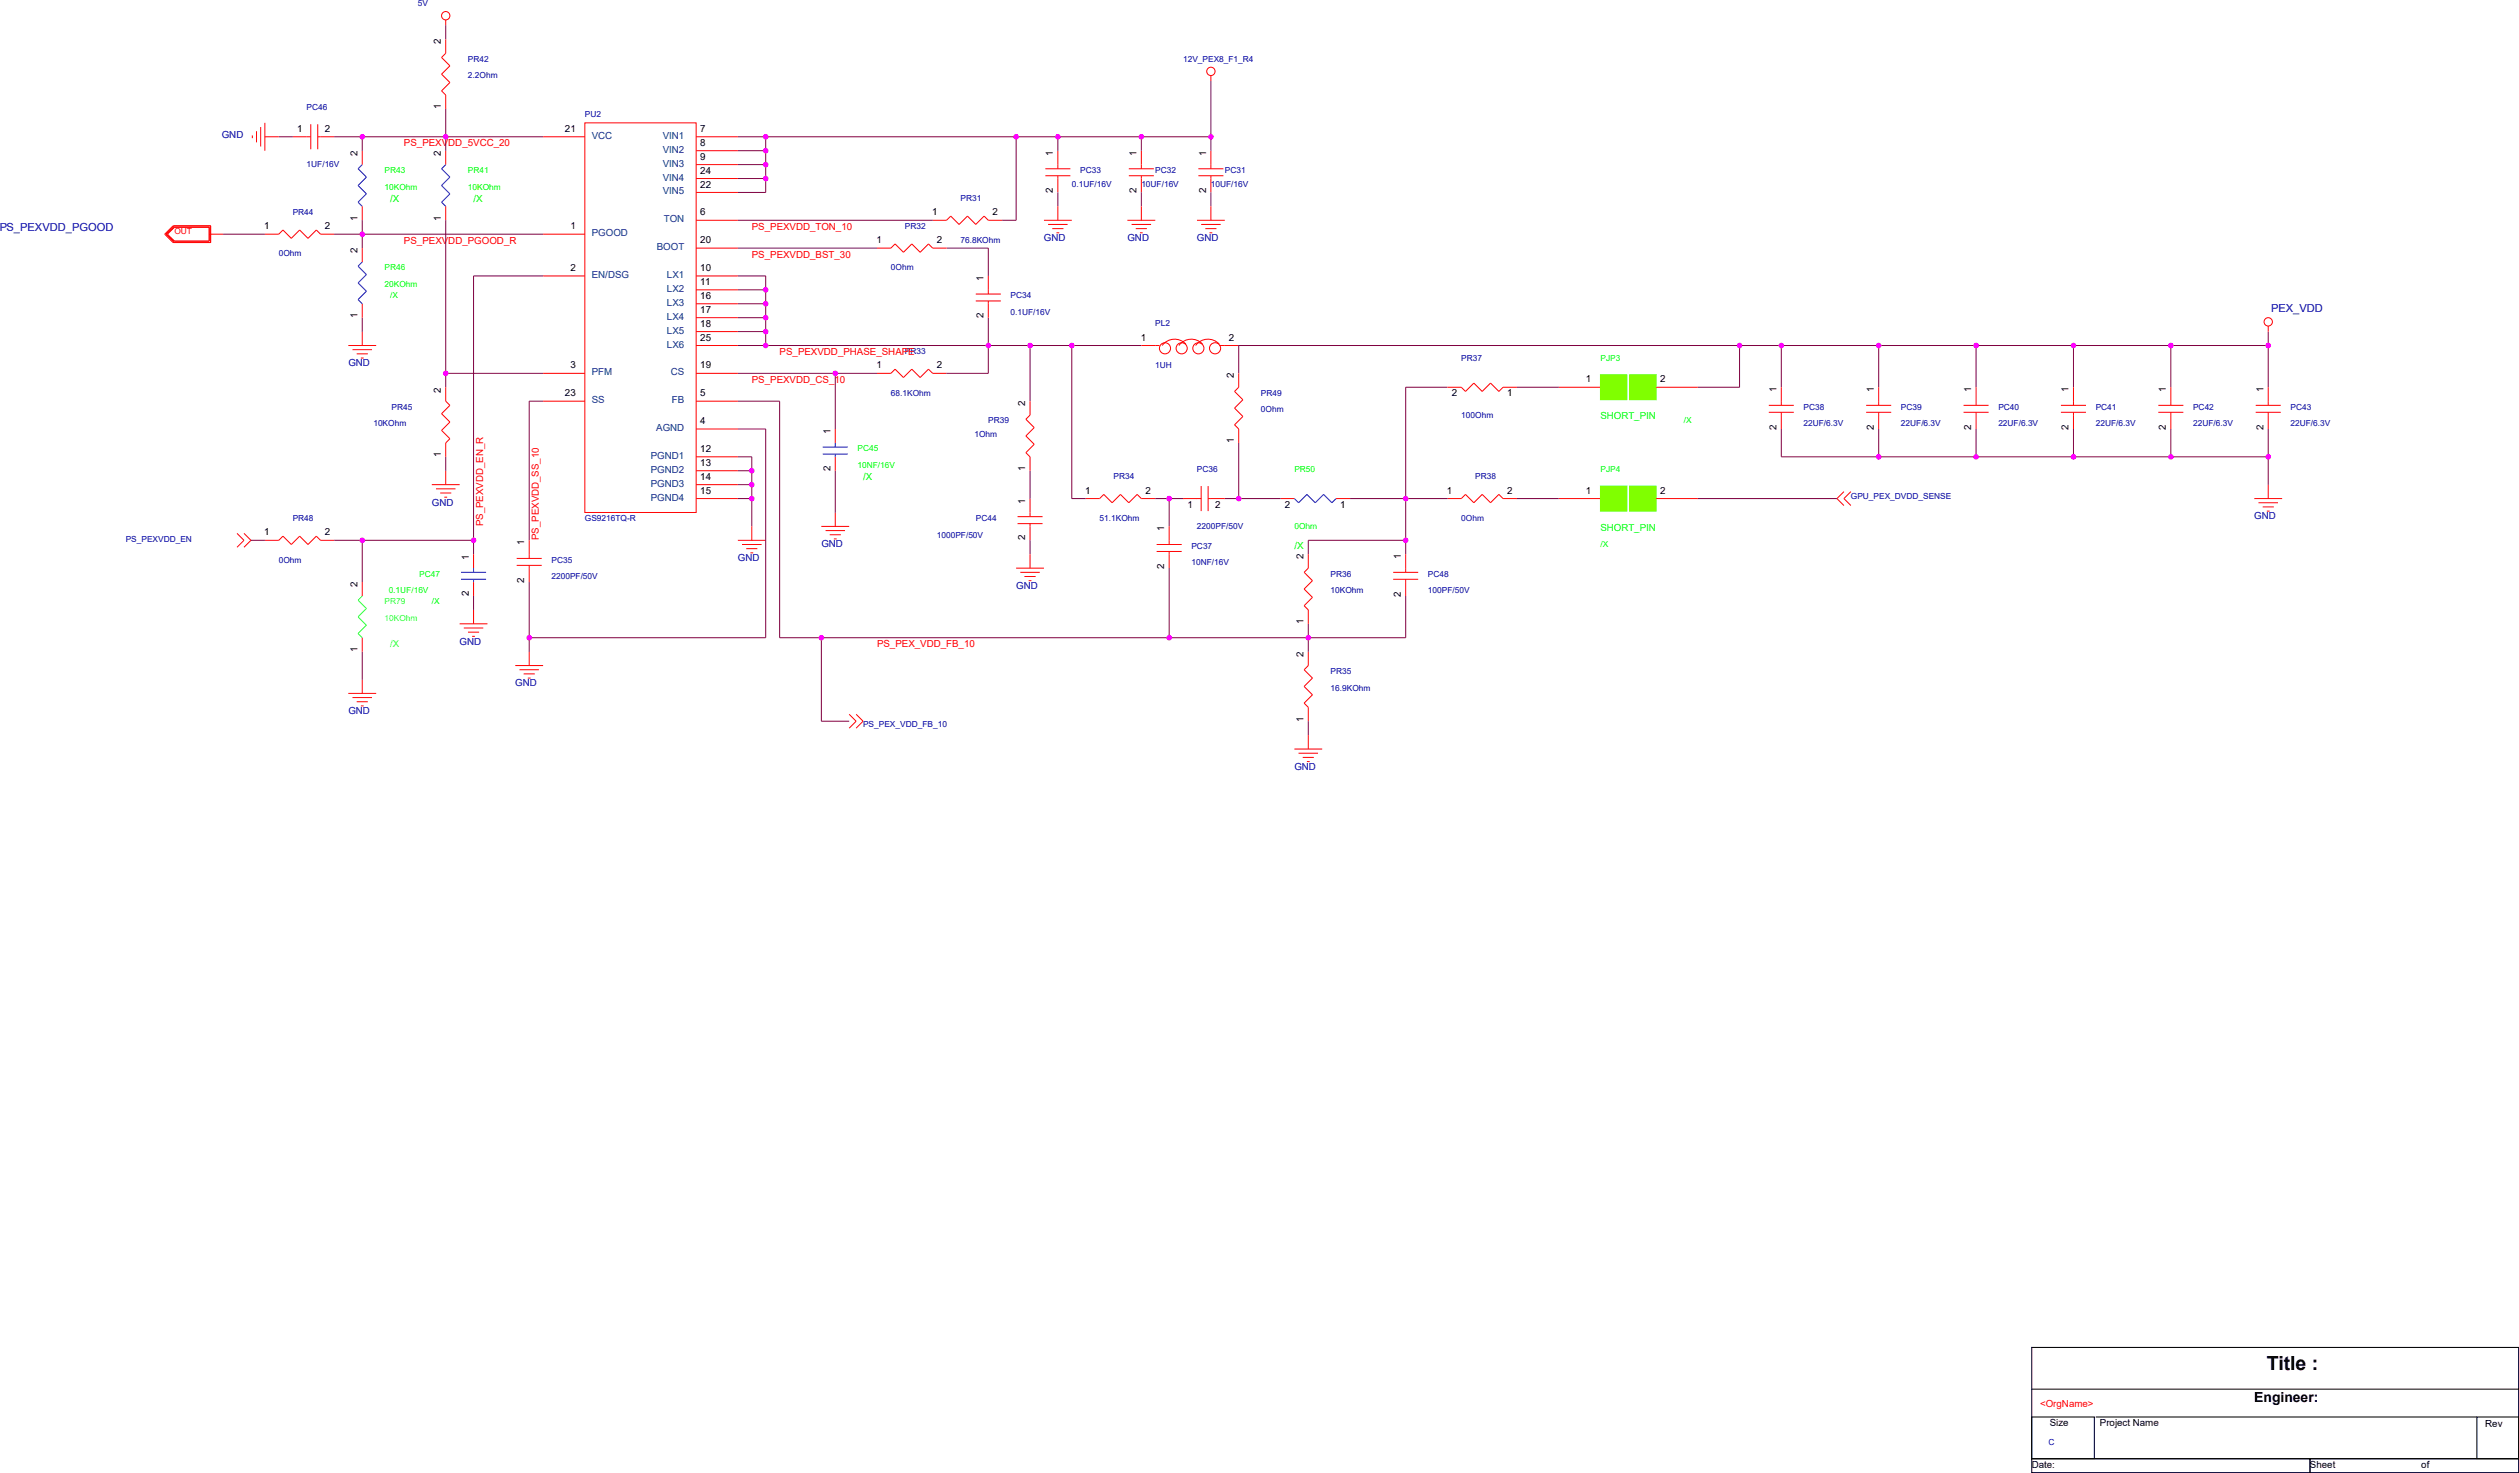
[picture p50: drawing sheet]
<svg xmlns="http://www.w3.org/2000/svg" width="271mm" height="158mm" viewBox="0 0 271 158" stroke-linecap="round" stroke-linejoin="round" font-family="sans-serif">
<defs><g id="words">
<text font-size="2.1" x="243.9" y="147.4">Title :</text>
<text font-size="1.5" x="242.6" y="150.8">Engineer:</text>
<g font-size="1.2" fill="#0000a0">
<text x="-.1" y="24.9">PS_PEXVDD_PGOOD</text>
<text x="244.4" y="33.6">PEX_VDD</text>
</g>
<g font-size="1">
<text x="47.4" y="4.8" transform="rotate(-90 47.4 4.8)">2</text>
<text x="47.4" y="11.8" transform="rotate(-90 47.4 11.8)">1</text>
<text x="32" y="14.2">1</text>
<text x="34.9" y="14.2">2</text>
<text x="38.5" y="16.7" transform="rotate(-90 38.5 16.7)">2</text>
<text x="47.4" y="16.7" transform="rotate(-90 47.4 16.7)">2</text>
<text x="60.8" y="14.2">21</text>
<text x="75.4" y="14.2">7</text>
<text x="75.4" y="15.7">8</text>
<text x="75.4" y="17.2">9</text>
<text x="113.3" y="16.7" transform="rotate(-90 113.3 16.7)">1</text>
<text x="122.3" y="16.7" transform="rotate(-90 122.3 16.7)">1</text>
<text x="129.8" y="16.7" transform="rotate(-90 129.8 16.7)">1</text>
<text x="38.5" y="23.8" transform="rotate(-90 38.5 23.8)">1</text>
<text x="47.4" y="23.8" transform="rotate(-90 47.4 23.8)">1</text>
<text x="75.4" y="23.2">6</text>
<text x="75.4" y="20.2">22</text>
<text x="75.4" y="18.7">24</text>
<text x="100.3" y="23.2">1</text>
<text x="106.8" y="23.2">2</text>
<text x="113.3" y="20.8" transform="rotate(-90 113.3 20.8)">2</text>
<text x="122.3" y="20.8" transform="rotate(-90 122.3 20.8)">2</text>
<text x="129.8" y="20.8" transform="rotate(-90 129.8 20.8)">2</text>
<text x="28.4" y="24.7">1</text>
<text x="34.9" y="24.7">2</text>
<text x="38.5" y="27.2" transform="rotate(-90 38.5 27.2)">2</text>
<text x="61.4" y="24.7">1</text>
<text x="61.4" y="29.2">2</text>
<text x="75.4" y="29.2">10</text>
<text x="75.4" y="26.2">20</text>
<text x="94.3" y="26.2">1</text>
<text x="100.8" y="26.2">2</text>
<text x="38.5" y="34.2" transform="rotate(-90 38.5 34.2)">1</text>
<text x="75.4" y="32.2">16</text>
<text x="75.4" y="33.7">17</text>
<text x="75.4" y="35.1">18</text>
<text x="75.4" y="30.7">11</text>
<text x="105.8" y="34.2" transform="rotate(-90 105.8 34.2)">2</text>
<text x="105.8" y="30.2" transform="rotate(-90 105.8 30.2)">1</text>
<text x="61.4" y="39.6">3</text>
<text x="75.4" y="39.6">19</text>
<text x="75.4" y="36.6">25</text>
<text x="94.3" y="39.6">1</text>
<text x="100.8" y="39.6">2</text>
<text x="122.8" y="36.6">1</text>
<text x="132.3" y="36.6">2</text>
<text x="132.8" y="40.7" transform="rotate(-90 132.8 40.7)">2</text>
<text x="170.7" y="41.1">1</text>
<text x="178.7" y="41.1">2</text>
<text x="47.4" y="42.2" transform="rotate(-90 47.4 42.2)">2</text>
<text x="60.8" y="42.6">23</text>
<text x="75.4" y="45.6">4</text>
<text x="75.4" y="42.6">5</text>
<text x="89.4" y="46.7" transform="rotate(-90 89.4 46.7)">1</text>
<text x="110.3" y="43.7" transform="rotate(-90 110.3 43.7)">2</text>
<text x="132.8" y="47.7" transform="rotate(-90 132.8 47.7)">1</text>
<text x="156.2" y="42.6">2</text>
<text x="162.2" y="42.6">1</text>
<text x="191.2" y="46.2" transform="rotate(-90 191.2 46.2)">2</text>
<text x="191.2" y="42.2" transform="rotate(-90 191.2 42.2)">1</text>
<text x="201.7" y="46.2" transform="rotate(-90 201.7 46.2)">2</text>
<text x="201.7" y="42.2" transform="rotate(-90 201.7 42.2)">1</text>
<text x="212.1" y="46.2" transform="rotate(-90 212.1 46.2)">2</text>
<text x="212.1" y="42.2" transform="rotate(-90 212.1 42.2)">1</text>
<text x="222.6" y="46.2" transform="rotate(-90 222.6 46.2)">2</text>
<text x="222.6" y="42.2" transform="rotate(-90 222.6 42.2)">1</text>
<text x="233.1" y="46.2" transform="rotate(-90 233.1 46.2)">2</text>
<text x="233.1" y="42.2" transform="rotate(-90 233.1 42.2)">1</text>
<text x="243.6" y="46.2" transform="rotate(-90 243.6 46.2)">2</text>
<text x="243.6" y="42.2" transform="rotate(-90 243.6 42.2)">1</text>
<text x="47.4" y="49.2" transform="rotate(-90 47.4 49.2)">1</text>
<text x="75.4" y="48.6">12</text>
<text x="75.4" y="50.1">13</text>
<text x="75.4" y="51.6">14</text>
<text x="75.4" y="53.1">15</text>
<text x="89.4" y="50.7" transform="rotate(-90 89.4 50.7)">2</text>
<text x="110.3" y="50.7" transform="rotate(-90 110.3 50.7)">1</text>
<text x="116.8" y="53.1">1</text>
<text x="123.3" y="53.1">2</text>
<text x="155.7" y="53.1">1</text>
<text x="162.2" y="53.1">2</text>
<text x="170.7" y="53.1">1</text>
<text x="178.7" y="53.1">2</text>
<text x="28.4" y="57.6">1</text>
<text x="34.9" y="57.6">2</text>
<text x="56.4" y="58.7" transform="rotate(-90 56.4 58.7)">1</text>
<text x="110.3" y="58.1" transform="rotate(-90 110.3 58.1)">2</text>
<text x="110.3" y="54.2" transform="rotate(-90 110.3 54.2)">1</text>
<text x="125.3" y="57.2" transform="rotate(-90 125.3 57.2)">1</text>
<text x="127.8" y="54.6">1</text>
<text x="130.8" y="54.6">2</text>
<text x="138.3" y="54.6">2</text>
<text x="144.2" y="54.6">1</text>
<text x="38.5" y="63.1" transform="rotate(-90 38.5 63.1)">2</text>
<text x="50.4" y="64.1" transform="rotate(-90 50.4 64.1)">2</text>
<text x="50.4" y="60.2" transform="rotate(-90 50.4 60.2)">1</text>
<text x="56.4" y="62.7" transform="rotate(-90 56.4 62.7)">2</text>
<text x="125.3" y="61.2" transform="rotate(-90 125.3 61.2)">2</text>
<text x="140.3" y="60.2" transform="rotate(-90 140.3 60.2)">2</text>
<text x="150.7" y="64.2" transform="rotate(-90 150.7 64.2)">2</text>
<text x="150.7" y="60.2" transform="rotate(-90 150.7 60.2)">1</text>
<text x="38.5" y="70.2" transform="rotate(-90 38.5 70.2)">1</text>
<text x="140.3" y="70.6" transform="rotate(-90 140.3 70.6)">2</text>
<text x="140.3" y="67.2" transform="rotate(-90 140.3 67.2)">1</text>
<text x="140.3" y="77.7" transform="rotate(-90 140.3 77.7)">1</text>
<text x="220.6" y="153.4">Size</text>
<text x="226" y="153.4">Project Name</text>
<text x="267.5" y="153.6">Rev</text>
<text x="218.6" y="157.9">Date:</text>
<text x="248.6" y="157.9">Sheet</text>
<text x="260.6" y="157.9">of</text>
</g>
<g font-size="1" fill="#0000a0">
<text x="23.9" y="14.9">GND</text>
<text x="112.3" y="25.9">GND</text>
<text x="121.3" y="25.9">GND</text>
<text x="128.8" y="25.9">GND</text>
<text x="37.5" y="39.4">GND</text>
<text x="46.5" y="54.4">GND</text>
<text x="88.4" y="58.9">GND</text>
<text x="242.6" y="55.9">GND</text>
<text x="79.4" y="60.4">GND</text>
<text x="109.4" y="63.4">GND</text>
<text x="49.5" y="69.4">GND</text>
<text x="37.5" y="76.8">GND</text>
<text x="55.5" y="73.9">GND</text>
<text x="139.3" y="82.8">GND</text>
</g>
<g font-size="1" fill="#f00">
<text x="43.5" y="15.8">PS_PEXVDD_5VCC_20</text>
<text x="43.5" y="26.2">PS_PEXVDD_PGOOD_R</text>
<text x="80.9" y="24.7">PS_PEXVDD_TON_10</text>
<text x="80.9" y="27.7">PS_PEXVDD_BST_30</text>
<text x="80.9" y="41.2">PS_PEXVDD_CS_10</text>
<text x="83.9" y="38.2">PS_PEXVDD_PHASE_SHAPE</text>
<text x="52" y="56.6" transform="rotate(-90 52 56.6)">PS_PEXVDD_EN_R</text>
<text x="58" y="58.1" transform="rotate(-90 58 58.1)">PS_PEXVDD_SS_10</text>
<text x="94.4" y="69.7">PS_PEX_VDD_FB_10</text>
<text x="219.5" y="151.4">&lt;OrgName&gt;</text>
</g>
<g font-size="1" fill="#004080">
<text x="63.7" y="14.9">VCC</text>
<text x="71.3" y="14.9">VIN1</text>
<text x="71.3" y="16.4">VIN2</text>
<text x="71.3" y="17.9">VIN3</text>
<text x="71.3" y="20.9">VIN5</text>
<text x="71.3" y="19.4">VIN4</text>
<text x="71.4" y="23.9">TON</text>
<text x="63.7" y="25.4">PGOOD</text>
<text x="63.7" y="29.9">EN/DSG</text>
<text x="70.7" y="26.9">BOOT</text>
<text x="71.8" y="29.9">LX1</text>
<text x="71.8" y="32.9">LX3</text>
<text x="71.8" y="34.4">LX4</text>
<text x="71.8" y="35.9">LX5</text>
<text x="71.8" y="31.4">LX2</text>
<text x="63.7" y="40.4">PFM</text>
<text x="71.8" y="37.4">LX6</text>
<text x="72.2" y="40.4">CS</text>
<text x="63.7" y="43.4">SS</text>
<text x="70.6" y="46.4">AGND</text>
<text x="72.3" y="43.4">FB</text>
<text x="70" y="49.4">PGND1</text>
<text x="70" y="50.9">PGND2</text>
<text x="70" y="52.4">PGND3</text>
<text x="70" y="53.9">PGND4</text>
</g>
<g font-size="1" fill="#0f0">
<text x="42" y="21.8">/X</text>
<text x="51" y="21.8">/X</text>
<text x="172.2" y="45.1">SHORT_PIN</text>
<text x="92.9" y="51.7">/X</text>
<text x="139.3" y="59">/X</text>
<text x="172.2" y="57.1">SHORT_PIN</text>
</g>
<text font-size="1" fill="#00ff80" x="42" y="69.7">/X</text>
<g font-size=".9" fill="#0000a0">
<text x="45" y=".6">5V</text>
<text x="33" y="11.9">PC46</text>
<text x="50.4" y="6.6">PR42</text>
<text x="50.4" y="8.4">2.2Ohm</text>
<text x="127.3" y="6.6">12V_PEX8_F1_R4</text>
<text x="62.9" y="12.6">PU2</text>
<text x="31.5" y="23.1">PR44</text>
<text x="33" y="18">1UF/16V</text>
<text x="103.4" y="21.6">PR31</text>
<text x="115.3" y="20.1">0.1UF/16V</text>
<text x="116.2" y="18.6">PC33</text>
<text x="122.8" y="20.1">10UF/16V</text>
<text x="124.3" y="18.6">PC32</text>
<text x="130.3" y="20.1">10UF/16V</text>
<text x="131.8" y="18.6">PC31</text>
<text x="30" y="27.6">0Ohm</text>
<text x="95.9" y="29.1">0Ohm</text>
<text x="97.4" y="24.6">PR32</text>
<text x="103.4" y="26.1">76.8KOhm</text>
<text x="108.8" y="32.1">PC34</text>
<text x="108.8" y="33.9">0.1UF/16V</text>
<text x="124.3" y="35.1">PL2</text>
<text x="97.4" y="38.1">PR33</text>
<text x="124.3" y="39.6">1UH</text>
<text x="157.3" y="38.8">PR37</text>
<text x="40.2" y="45.9">10KOhm</text>
<text x="42.1" y="44.1">PR45</text>
<text x="95.9" y="42.6">68.1KOhm</text>
<text x="104.9" y="47.1">1Ohm</text>
<text x="106.4" y="45.6">PR39</text>
<text x="135.7" y="42.6">PR49</text>
<text x="135.7" y="44.4">0Ohm</text>
<text x="157.3" y="45">100Ohm</text>
<text x="194.1" y="44.1">PC38</text>
<text x="194.1" y="45.9">22UF/6.3V</text>
<text x="204.6" y="44.1">PC39</text>
<text x="204.6" y="45.9">22UF/6.3V</text>
<text x="215.1" y="44.1">PC40</text>
<text x="215.1" y="45.9">22UF/6.3V</text>
<text x="225.5" y="44.1">PC41</text>
<text x="225.5" y="45.9">22UF/6.3V</text>
<text x="236" y="44.1">PC42</text>
<text x="236" y="45.9">22UF/6.3V</text>
<text x="246.5" y="44.1">PC43</text>
<text x="246.5" y="45.9">22UF/6.3V</text>
<text x="119.8" y="51.5">PR34</text>
<text x="128.8" y="50.8">PC36</text>
<text x="158.8" y="51.5">PR38</text>
<text x="199.2" y="53.6">GPU_PEX_DVDD_SENSE</text>
<text x="13.5" y="58.3">PS_PEXVDD_EN</text>
<text x="31.5" y="56">PR48</text>
<text x="62.9" y="56">GS9216TQ-R</text>
<text x="100.8" y="57.8">1000PF/50V</text>
<text x="105" y="56">PC44</text>
<text x="118.3" y="56">51.1KOhm</text>
<text x="128.2" y="59">PC37</text>
<text x="128.8" y="56.9">2200PF/50V</text>
<text x="157.3" y="56">0Ohm</text>
<text x="30" y="60.5">0Ohm</text>
<text x="59.3" y="60.5">PC35</text>
<text x="59.3" y="62.3">2200PF/50V</text>
<text x="128.2" y="60.8">10NF/16V</text>
<text x="143.2" y="62">PR36</text>
<text x="143.2" y="63.8">10KOhm</text>
<text x="153.7" y="62">PC48</text>
<text x="153.7" y="63.8">100PF/50V</text>
<text x="143.2" y="72.5">PR35</text>
<text x="143.2" y="74.3">16.9KOhm</text>
<text x="92.9" y="78.2">PS_PEX_VDD_FB_10</text>
</g>
<g font-size=".9" fill="#0f0">
<text x="41.4" y="18.6">PR43</text>
<text x="41.4" y="20.4">10KOhm</text>
<text x="50.4" y="18.6">PR41</text>
<text x="50.4" y="20.4">10KOhm</text>
<text x="41.4" y="29.1">PR46</text>
<text x="41.4" y="30.9">20KOhm</text>
<text x="42" y="32.1">/X</text>
<text x="172.2" y="38.8">PJP3</text>
<text x="181.2" y="45.6">/X</text>
<text x="92.3" y="48.6">PC45</text>
<text x="92.3" y="50.3">10NF/16V</text>
<text x="139.3" y="50.8">PR50</text>
<text x="172.2" y="50.8">PJP4</text>
<text x="139.3" y="56.9">0Ohm</text>
<text x="172.2" y="58.9">/X</text>
<text x="41.8" y="63.8">0.1UF/16V</text>
<text x="45.1" y="62">PC47</text>
<text x="46.5" y="65">/X</text>
</g>
<text font-size=".9" fill="#f00" x="18.8" y="25.2">OUT</text>
<g font-size=".9" fill="#00ff80">
<text x="41.4" y="65">PR79</text>
<text x="41.4" y="66.8">10KOhm</text>
</g>
<text font-size=".9" fill="#00f" x="220.4" y="155.4">C</text>
</g></defs>
<g fill="none" stroke="#f00" stroke-width=".11">
<path d="M27.2 14.6v.3M27.6 14.1v1.2M28.1 13.7v2.1M28.5 13.2v3M28.5 14.7h1.5M31.5 14.7h1.9M33.4 13.4v2.7M34.2 14.7h1.8M34.2 13.4v2.7M39 16.2v1.5M48 2.1v.6M48 4.2v1.5"/>
<path d="M48 10.2v1.5M48 16.2v1.5M58.4 14.7h4.5M62.9 13.2h12v41.9h-12zM74.9 14.7h4.5M74.9 16.2h4.5M74.9 17.7h4.5M74.9 19.2h4.5M112.5 18.2h2.7M112.5 18.9h2.7M113.8 16.2v2M113.8 18.9v1.8"/>
<path d="M121.5 18.2h2.7M121.5 18.9h2.7M122.8 16.2v2M122.8 18.9v1.8M129 18.2h2.7M129 18.9h2.7M130.3 8.1v.6M130.3 16.2v2M130.3 18.9v1.8M18.6 24.3h4.1v1.8h-4.1M18.8 24.4h3.7v1.5h-3.7M22.5 25.2h1.5"/>
<path d="M28.5 25.2h1.5M34.5 25.2h1.5M37.5 37.2h3M37.9 37.6h2.1M38.4 38.1h1.2M38.8 38.5h.3M39 22.2v1.5M39 26.7v1.5M39 32.7v1.5M39 35.7v1.5M48 22.2v1.5M58.4 25.2h4.5"/>
<path d="M58.4 29.7h4.5M74.9 26.7h4.5M74.9 23.7h4.5M74.9 37.2h4.5M74.9 29.7h4.5M74.9 32.7h4.5M74.9 34.2h4.5M74.9 35.7h4.5M74.9 20.7h4.5M74.9 31.2h4.5M94.4 26.7h1.5M100.4 26.7h1.5"/>
<path d="M100.4 23.7h1.5M105 31.6h2.7M105 32.4h2.7M106.4 23.7h1.5M106.4 29.7v1.9M106.4 32.4v1.8M112.3 23.7h3M112.8 24.1h2.1M113.2 24.6h1.2M113.7 25h.3M113.8 22.2v1.5M121.3 23.7h3"/>
<path d="M121.8 24.1h2.1M122.2 24.6h1.2M122.7 25h.3M122.8 22.2v1.5M122.8 37.2h2M127.6 37a1.65 1.65 0 0 0-2.5 .2M128.8 23.7h3M129.3 24.1h2.1M129.4 37a1.65 1.65 0 0 0-2.5 .2M129.7 24.6h1.2M130.2 25h.3M130.3 22.2v1.5"/>
<path d="M131.2 37a1.65 1.65 0 0 0-2.5 .2M131.2 37.2h2.1M244.1 35.1v.6M28.5 58.1h1.5M34.5 58.1h1.5M46.5 52.1h3M46.9 52.6h2.1M47.4 53h1.2M47.8 53.5h.3M48 41.7v1.5M48 47.7v1.5M48 50.6v1.5"/>
<path d="M51 59.6v1.5M57 58.1v2M58.4 40.2h4.5M58.4 43.2h4.5M74.9 53.6h4.5M74.9 40.2h4.5M74.9 46.2h4.5M74.9 43.2h4.5M74.9 49.2h4.5M74.9 50.6h4.5M74.9 52.1h4.5M79.4 58.1h3"/>
<path d="M79.9 58.6h2.1M80.3 59h1.2M80.8 59.5h.3M80.9 56.6v1.5M88.4 56.6h3M88.8 57.1h2.1M89.3 57.5h1.2M89.7 58h.3M89.9 46.2v1.5M89.9 49.2v1.4M89.9 55.1v1.5M94.4 40.2h1.5"/>
<path d="M100.4 40.2h1.5M109.5 55.6h2.7M109.5 56.3h2.7M110.8 43.2v1.5M110.8 49.2v1.4M110.8 53.6v2M110.8 56.3v1.8M110.8 59.6v1.5M116.8 53.6h1.5M122.8 53.6h1.5M124.5 58.6h2.7M124.5 59.3h2.7"/>
<path d="M125.8 56.6v2M125.8 59.3v1.8M127.3 53.6h2M129.3 52.3v2.7M130 53.6h1.8M130 52.3v2.7M133.3 40.2v1.5M133.3 46.2v1.5M137.8 53.6h1.5M140.8 59.6v1.5M143.8 53.6h1.5M151.3 59.6v2"/>
<path d="M155.8 53.6h1.5M155.8 41.7h1.5M161.8 53.6h1.4M161.8 41.7h1.4M167.7 53.6h4.5M167.7 41.7h4.5M178.2 53.6h4.5M178.2 41.7h4.5M190.3 43.6h2.7M190.3 44.4h2.7M191.7 41.7v1.9M191.7 44.4v1.8"/>
<path d="M200.8 43.6h2.7M200.8 44.4h2.7M202.2 41.7v1.9M202.2 44.4v1.8M211.3 43.6h2.7M211.3 44.4h2.7M212.7 41.7v1.9M212.7 44.4v1.8M221.8 43.6h2.7M221.8 44.4h2.7M223.1 41.7v1.9M223.1 44.4v1.8"/>
<path d="M232.3 43.6h2.7M232.3 44.4h2.7M233.6 41.7v1.9M233.6 44.4v1.8M242.6 53.6h3M242.7 43.6h2.7M242.7 44.4h2.7M243 54.1h2.1M243.5 54.5h1.2M243.9 55h.3M244.1 41.7v1.9M244.1 44.4v1.8"/>
<path d="M244.1 52.1v1.5M37.5 74.6h3M37.9 75.1h2.1M38.4 75.5h1.2M38.8 76h.3M39 62.6v1.5M39 68.6v1.5M39 73.1v1.5M49.5 67.1h3M49.9 67.6h2.1M50.4 68h1.2M50.8 68.5h.3"/>
<path d="M51 62.6v1.5M51 65.6v1.5M55.5 71.6h2.9M55.6 60.1h2.7M55.6 60.8h2.7M55.9 72.1h2.1M56.4 72.5h1.1M56.8 73h.3M57 60.8v1.8M57 70.1v1.5M109.4 61.1h2.9M109.8 61.6h2.1"/>
<path d="M110.2 62h1.2M110.7 62.5h.3M140.8 65.6v1.5M140.8 70.1v1.5M140.8 76.1v1.5M140.8 79.1v1.5M149.9 61.6h2.7M149.9 62.3h2.7M151.3 62.3v1.8M139.3 80.6h3M139.7 81h2.1M140.2 81.5h1.2"/>
<path d="M140.6 81.9h.3"/>
<circle cx="48" cy="1.7" r=".45"/>
<circle cx="130.3" cy="7.7" r=".45"/>
<circle cx="125.4" cy="37.5" r=".6"/>
<circle cx="127.2" cy="37.5" r=".6"/>
<circle cx="129" cy="37.5" r=".6"/>
<circle cx="130.8" cy="37.5" r=".6"/>
<circle cx="244.1" cy="34.6" r=".45"/>
</g>
<g fill="#000" stroke="#f00" stroke-width=".11">
<path d="M47.5 6.2l.5-.5zM47.5 8l.9-.9zM47.5 9.8l.9-.9zM47.5 9.8l.5 .4zM47.5 6.2l.9 .9zM47.5 8l.9 .9zM17.7 25.2l.9-.9zM17.9 25.2l.9-.8zM17.9 25.2l.9-.9zM18 25.2l.8-.8zM17.7 25.2l.9 .9zM17.9 25.2l.9 .9z"/>
<path d="M18 25.2l.8 .7zM17.9 25.2l.9 .7zM30.4 24.7l-.4 .5zM30.4 24.7l.9 .9zM31.3 25.6l.9-.9zM32.2 24.7l.9 .9zM33.1 25.6l.9-.9zM34 24.7l.5 .5zM95.9 26.7l.4-.5zM96.3 26.2l.9 .9zM96.3 39.7l.9 .9zM97.2 27.1l.9-.9z"/>
<path d="M98.1 26.2l.9 .9zM98.1 39.7l.9 .9zM99 27.1l.9-.9zM99.9 26.2l.5 .5zM99.9 39.7l.5 .5zM102.3 23.3l-.4 .4zM102.3 23.3l.9 .8zM103.2 24.1l.9-.8zM104.1 23.3l.9 .8zM105 24.1l.9-.8zM105.9 23.3l.5 .4zM25.5 57.4l.8 .7z"/>
<path d="M26.3 58.1l-.8 .8zM26.3 58.9l.7-.8zM26.3 57.4l.7 .7zM30.4 57.7l-.4 .4zM30.4 57.7l.9 .9zM31.3 58.6l.9-.9zM32.2 57.7l.9 .9zM33.1 58.6l.9-.9zM34 57.7l.5 .4zM47.5 44.5l.9-.9zM47.5 46.3l.9-.9zM48 47.7l.4-.5z"/>
<path d="M48 43.2l.4 .4zM47.5 44.5l.9 .9zM47.5 46.3l.9 .9zM95.9 40.2l.4-.5zM97.2 40.6l.9-.9zM99.9 39.7l-.9 .9zM110.4 45.1l.4-.4zM111.3 46l-.9 .9zM110.4 48.7l.9-.9zM110.4 48.7l.4 .5zM110.4 45.1l.9 .9zM110.4 46.9l.9 .9z"/>
<path d="M118.8 53.2l-.5 .4zM118.8 53.2l.9 .9zM120.6 53.2l-.9 .9zM120.6 53.2l.9 .9zM121.5 54.1l.9-.9zM122.4 53.2l.4 .4zM133.3 41.7l-.4 .4zM132.9 43.9l.9-.9zM132.9 45.7l.9-.9zM132.9 45.7l.4 .5zM132.9 42.1l.9 .9zM132.9 43.9l.9 .9z"/>
<path d="M157.3 53.6l.4-.4zM157.3 41.7l.4 .4zM157.7 53.2l.9 .9zM158.6 41.2l-.9 .9zM158.6 54.1l.9-.9zM158.6 41.2l.9 .9zM159.5 53.2l.9 .9zM160.4 41.2l-.9 .9zM161.3 53.2l-.9 .9zM160.4 41.2l.9 .9zM161.3 53.2l.5 .4zM161.8 41.7l-.5 .4z"/>
<path d="M197.7 53.6l.7-.7zM197.7 53.6l.7 .8zM198.4 53.6l.8 .8zM198.4 53.6l.8-.7zM91.4 76.8l.7 .8zM92.1 77.6l-.7 .7zM92.1 76.8l.8 .8zM92.9 77.6l-.8 .7zM140.3 61.6l.5-.5zM141.2 62.5l-.9 .9zM140.3 65.2l.9-.9zM140.3 72.1l.5-.5z"/>
<path d="M141.2 73l-.9 .9zM141.2 74.8l-.9 .9zM140.3 65.2l.5 .4zM140.3 75.7l.5 .4zM140.3 61.6l.9 .9zM140.3 63.4l.9 .9zM140.3 72.1l.9 .9zM140.3 73.9l.9 .9z"/>
</g>
<path d="M88.5 48.1h2.7M88.5 48.9h2.7M89.9 47.7v.4M89.9 48.9v.3M49.6 61.6h2.7M49.6 62.3h2.7M51 61.1v.5M51 62.3v.3" fill="none" stroke="#00f" stroke-width=".11"/>
<path d="M38.5 64.6l.5-.5zM38.5 66.4l.9-.9zM38.5 68.2l.9-.9zM38.5 68.2l.5 .4zM38.5 64.6l.9 .9zM38.5 66.4l.9 .9z" fill="#000" stroke="#00ff80" stroke-width=".11"/>
<g fill="#80ff00" stroke="#80ff00" stroke-width=".11">
<path d="M172.2 52.3h2.9v2.7h-2.9z"/>
<path d="M175.4 52.3h2.8v2.7h-2.8z"/>
<path d="M172.2 40.3h2.9v2.7h-2.9z"/>
<path d="M175.4 40.3h2.8v2.7h-2.8z"/>
</g>
<g fill="#000" stroke="#00f" stroke-width=".11">
<path d="M38.5 18.2l.5-.5zM38.5 20l.9-.9zM38.5 18.2l.9 .9zM47.5 18.2l.5-.5zM47.5 20l.9-.9zM47.5 18.2l.9 .9zM38.5 21.8l.9-.9zM38.5 28.6l.5-.4zM38.5 30.4l.9-.9zM38.5 32.2l.9-.9zM38.5 21.8l.5 .4zM38.5 32.2l.5 .5z"/>
<path d="M38.5 20l.9 .9zM38.5 28.6l.9 .9zM38.5 30.4l.9 .9zM47.5 21.8l.9-.9zM47.5 21.8l.5 .4zM47.5 20l.9 .9zM139.3 53.6l.4 .5zM140.6 53.2l-.9 .9zM140.6 53.2l.9 .9zM142.4 53.2l-.9 .9zM142.4 53.2l.9 .9zM143.8 53.6l-.5 .5z"/>
</g>
<path d="M218.6 145h52.4v11.9h-52.4zM218.6 152.5h6.8v4.4h-6.8zM218.6 156.9h30v1.5h-30zM218.6 149.5h52.4M225.5 152.5h41.1M248.6 156.9h22.4v1.5h-22.4zM266.6 152.5h4.4v4.4h-4.4z" fill="none" stroke="#000" stroke-width=".11"/>
<g fill="none" stroke="#800040" stroke-width=".11">
<path d="M30 14.7h1.5M36 14.7h22.4M39 14.7v1.5M48 2.7v1.5M48 11.7v4.5M79.4 14.7h50.9M79.4 16.2h3M79.4 17.7h3M79.4 19.2h3M82.4 14.7v6h-3M109.4 14.7v9h-1.5M113.8 14.7v1.5"/>
<path d="M122.8 14.7v1.5M130.3 8.7v7.5M24 25.2h4.5M36 25.2h22.4M39 23.7v3M39 34.2v1.5M48 23.7v18M58.4 29.7h-7.4v29.9M79.4 23.7h21M79.4 37.2h43.4M79.4 29.7h3v7.5M79.4 31.2h3"/>
<path d="M79.4 32.7h3M79.4 34.2h3M79.4 35.7h3M79.4 26.7h15M101.9 26.7h4.5v3M106.4 34.2v6h-4.5M110.8 37.2v6M113.8 20.7v1.5M115.3 37.2v16.4h1.5M122.8 20.7v1.5M130.3 20.7v1.5M187.2 37.2v4.5h-4.5"/>
<path d="M191.7 37.2v4.5M202.2 37.2v4.5M212.7 37.2v4.5M223.1 37.2v4.5M233.6 37.2v4.5M244.1 37.2h-110.8v3M244.1 35.7v6M27 58.1h1.5M36 58.1h15M39 58.1v4.5M48 40.2h10.4M48 49.2v1.4"/>
<path d="M58.4 43.2h-1.4v14.9M79.4 40.2h15M79.4 49.2h1.5v7.4M79.4 53.6h1.5M79.4 50.6h1.5M79.4 52.1h1.5M79.4 46.2h3v22.4h-25.4M79.4 43.2h4.5v25.4h67.4v-4.5M89.9 40.2v6M89.9 50.6v4.5M110.8 50.6v3M110.8 58.1v1.5"/>
<path d="M124.3 53.6h3M125.8 53.6v3M131.8 53.6h6M133.3 47.7v5.9M145.3 53.6h10.5M151.3 58.1h-10.5v1.5M155.8 41.7h-4.5v17.9M163.2 41.7h4.5M163.2 53.6h4.5M182.7 53.6h15M191.7 46.2v3h52.4M202.2 46.2v3"/>
<path d="M212.7 46.2v3M223.1 46.2v3M233.6 46.2v3M244.1 46.2v5.9M39 70.1v3M51 64.1v1.5M57 62.6v7.5M88.4 68.6v9h3M125.8 61.1v7.5M140.8 67.1v3M140.8 77.6v1.5"/>
</g>
<g fill="#f0f">
<circle cx="48" cy="14.7" r=".3"/>
<circle cx="39" cy="14.7" r=".3"/>
<circle cx="109.3" cy="14.7" r=".3"/>
<circle cx="82.4" cy="14.7" r=".3"/>
<circle cx="122.8" cy="14.7" r=".3"/>
<circle cx="113.8" cy="14.7" r=".3"/>
<circle cx="130.3" cy="14.7" r=".3"/>
<circle cx="82.4" cy="16.2" r=".3"/>
<circle cx="82.4" cy="19.2" r=".3"/>
<circle cx="82.4" cy="17.7" r=".3"/>
<circle cx="48" cy="40.2" r=".3"/>
<circle cx="39" cy="25.2" r=".3"/>
<circle cx="51" cy="58.1" r=".3"/>
<circle cx="82.4" cy="31.2" r=".3"/>
<circle cx="82.4" cy="34.2" r=".3"/>
<circle cx="82.4" cy="32.7" r=".3"/>
<circle cx="82.4" cy="35.7" r=".3"/>
<circle cx="106.4" cy="37.2" r=".3"/>
<circle cx="82.4" cy="37.2" r=".3"/>
<circle cx="110.8" cy="37.2" r=".3"/>
<circle cx="115.3" cy="37.2" r=".3"/>
<circle cx="187.2" cy="37.2" r=".3"/>
<circle cx="202.2" cy="37.2" r=".3"/>
<circle cx="191.7" cy="37.2" r=".3"/>
<circle cx="223.1" cy="37.2" r=".3"/>
<circle cx="212.7" cy="37.2" r=".3"/>
<circle cx="244.1" cy="37.2" r=".3"/>
<circle cx="233.6" cy="37.2" r=".3"/>
<circle cx="89.9" cy="40.2" r=".3"/>
<circle cx="151.3" cy="53.6" r=".3"/>
<circle cx="202.2" cy="49.2" r=".3"/>
<circle cx="212.7" cy="49.2" r=".3"/>
<circle cx="223.1" cy="49.2" r=".3"/>
<circle cx="233.6" cy="49.2" r=".3"/>
<circle cx="244.1" cy="49.2" r=".3"/>
<circle cx="133.3" cy="53.6" r=".3"/>
<circle cx="80.9" cy="50.6" r=".3"/>
<circle cx="80.9" cy="52.1" r=".3"/>
<circle cx="80.9" cy="53.6" r=".3"/>
<circle cx="125.8" cy="53.6" r=".3"/>
<circle cx="151.3" cy="58.1" r=".3"/>
<circle cx="56.9" cy="68.6" r=".3"/>
<circle cx="140.8" cy="68.6" r=".3"/>
<circle cx="39" cy="58.1" r=".3"/>
<circle cx="88.4" cy="68.6" r=".3"/>
<circle cx="125.8" cy="68.6" r=".3"/>
</g>
<use href="#words"/>
</svg>
